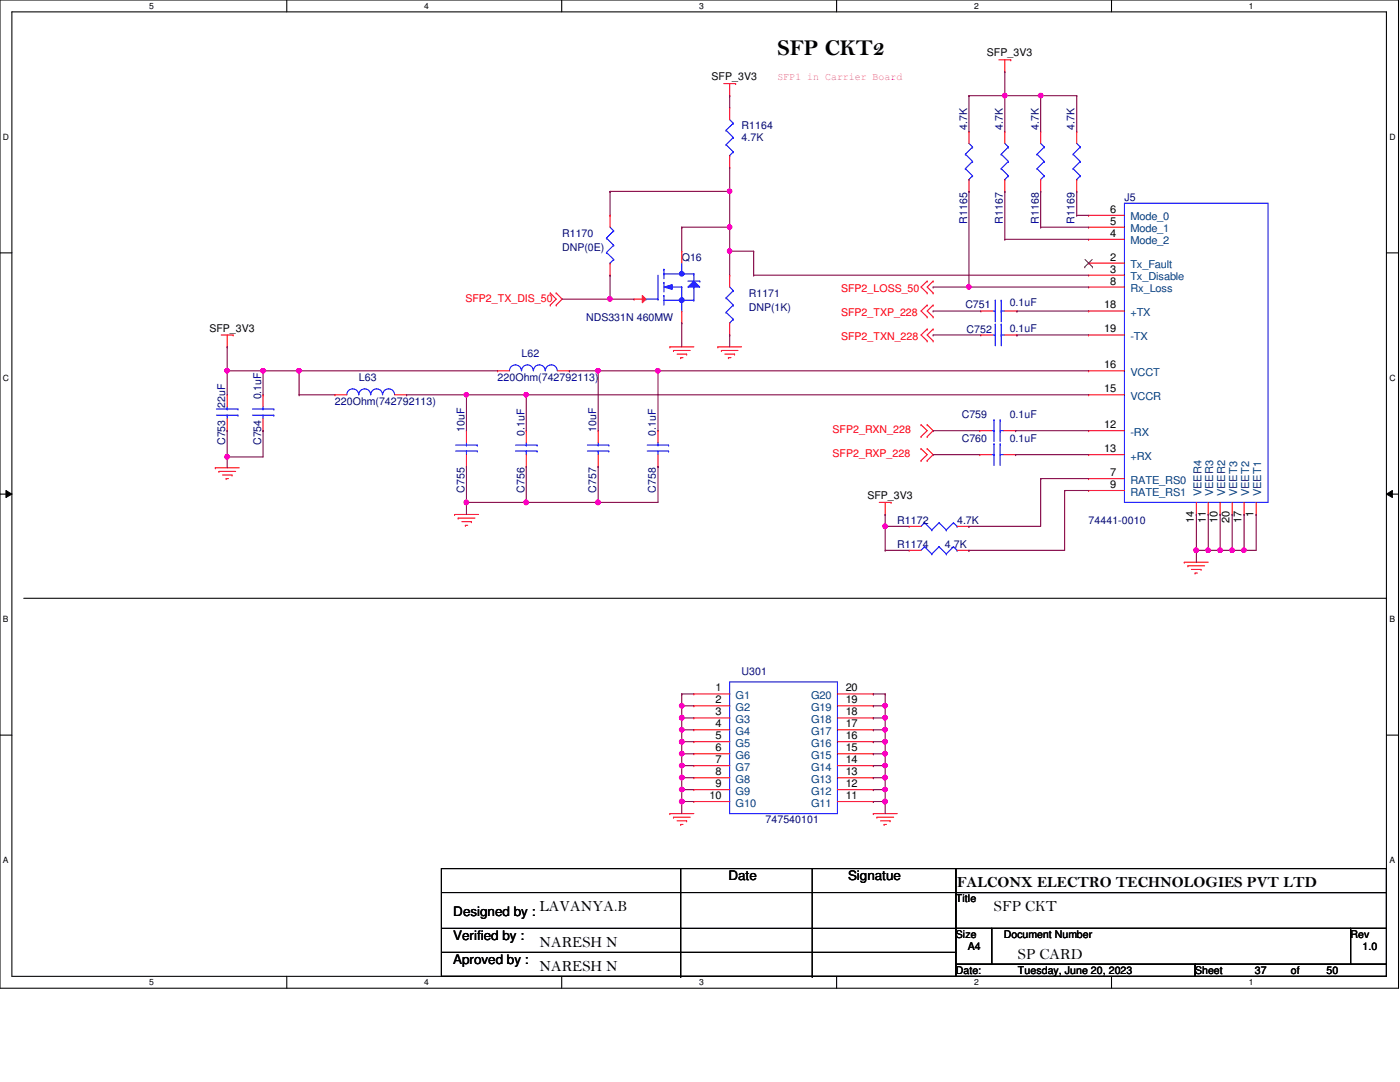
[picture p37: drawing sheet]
<svg xmlns="http://www.w3.org/2000/svg" width="279mm" height="216mm" viewBox="0 0 279 216" stroke-linecap="round" stroke-linejoin="round" font-family="sans-serif">
<defs><g id="words">
<text font-size="4.5" x="155.2" y="11">SFP CKT2</text>
<g font-size="3.1">
<text x="191" y="177">FALCONX ELECTRO TECHNOLOGIES PVT LTD</text>
<text x="107.7" y="181.7">LAVANYA.B</text>
<text x="198.4" y="181.7">SFP CKT</text>
<text x="107.7" y="188.9">NARESH N</text>
<text x="203.2" y="191.3">SP CARD</text>
<text x="107.7" y="193.7">NARESH N</text>
</g>
<g font-size="2.6">
<text x="145.4" y="175.7">Date</text>
<text x="169.2" y="175.7">Signatue</text>
<text x="90.5" y="182.8">Designed by :</text>
<text x="90.5" y="187.6">Verified by :</text>
<text x="90.5" y="192.4">Aproved by :</text>
</g>
<g font-size="2.2">
<text x="221.6" y="42.5">6</text>
<text x="221.6" y="44.8">5</text>
<text x="221.6" y="47.2">4</text>
<text x="221.6" y="52">2</text>
<text x="221.6" y="56.8">8</text>
<text x="221.6" y="54.4">3</text>
<text x="220.4" y="61.6">18</text>
<text x="220.4" y="66.3">19</text>
<text x="220.4" y="73.5">16</text>
<text x="220.4" y="78.3">15</text>
<text x="220.4" y="85.4">12</text>
<text x="220.4" y="90.2">13</text>
<text x="221.6" y="95">7</text>
<text x="221.6" y="97.4">9</text>
<text x="238.3" y="104.4" transform="rotate(-90 238.3 104.4)">14</text>
<text x="240.6" y="104.4" transform="rotate(-90 240.6 104.4)">11</text>
<text x="243" y="104.4" transform="rotate(-90 243 104.4)">10</text>
<text x="245.4" y="104.4" transform="rotate(-90 245.4 104.4)">20</text>
<text x="247.8" y="104.4" transform="rotate(-90 247.8 104.4)">17</text>
<text x="250.2" y="103.1" transform="rotate(-90 250.2 103.1)">1</text>
<text x="142.8" y="138">1</text>
<text x="168.8" y="138">20</text>
<text x="142.8" y="140.3">2</text>
<text x="142.8" y="142.7">3</text>
<text x="168.8" y="140.3">19</text>
<text x="168.8" y="142.7">18</text>
<text x="142.8" y="145.1">4</text>
<text x="142.8" y="147.5">5</text>
<text x="142.8" y="149.9">6</text>
<text x="168.8" y="145.1">17</text>
<text x="168.8" y="147.5">16</text>
<text x="168.8" y="149.9">15</text>
<text x="142.8" y="152.3">7</text>
<text x="142.8" y="154.7">8</text>
<text x="168.8" y="152.3">14</text>
<text x="168.8" y="154.7">13</text>
<text x="141.6" y="159.4">10</text>
<text x="142.8" y="157.1">9</text>
<text x="168.8" y="159.4">11</text>
<text x="168.8" y="157.1">12</text>
</g>
<g font-size="2.2" fill="#004080">
<text x="225.6" y="44">Mode_0</text>
<text x="225.6" y="46.4">Mode_1</text>
<text x="225.6" y="48.8">Mode_2</text>
<text x="225.6" y="53.5">Tx_Fault</text>
<text x="225.6" y="58.3">Rx_Loss</text>
<text x="225.6" y="55.9">Tx_Disable</text>
<text x="225.6" y="63.1">+TX</text>
<text x="225.6" y="67.9">-TX</text>
<text x="225.6" y="75">VCCT</text>
<text x="225.6" y="79.8">VCCR</text>
<text x="225.6" y="87">-RX</text>
<text x="225.6" y="91.7">+RX</text>
<text x="225.6" y="96.5">RATE_RS0</text>
<text x="225.6" y="98.9">RATE_RS1</text>
<text x="239.8" y="99.1" transform="rotate(-90 239.8 99.1)">VEER4</text>
<text x="242.1" y="99.1" transform="rotate(-90 242.1 99.1)">VEER3</text>
<text x="244.5" y="99.1" transform="rotate(-90 244.5 99.1)">VEER2</text>
<text x="246.9" y="99.1" transform="rotate(-90 246.9 99.1)">VEET3</text>
<text x="249.3" y="99.1" transform="rotate(-90 249.3 99.1)">VEET2</text>
<text x="251.7" y="99.1" transform="rotate(-90 251.7 99.1)">VEET1</text>
<text x="146.8" y="139.5">G1</text>
<text x="146.8" y="141.9">G2</text>
<text x="161.9" y="139.5">G20</text>
<text x="161.9" y="141.9">G19</text>
<text x="146.8" y="146.6">G4</text>
<text x="146.8" y="144.3">G3</text>
<text x="146.8" y="149">G5</text>
<text x="161.9" y="144.3">G18</text>
<text x="161.9" y="146.6">G17</text>
<text x="161.9" y="149">G16</text>
<text x="146.8" y="151.4">G6</text>
<text x="146.8" y="153.8">G7</text>
<text x="161.9" y="151.4">G15</text>
<text x="161.9" y="153.8">G14</text>
<text x="146.8" y="156.2">G8</text>
<text x="146.8" y="158.6">G9</text>
<text x="146.8" y="161">G10</text>
<text x="161.9" y="161">G11</text>
<text x="161.9" y="158.6">G12</text>
<text x="161.9" y="156.2">G13</text>
</g>
<g font-size="2.1">
<text x="197" y="11.3">SFP_3V3</text>
<text x="142" y="16">SFP_3V3</text>
<text x="41.8" y="66.2">SFP_3V3</text>
<text x="173.1" y="99.6">SFP_3V3</text>
<text x="190.8" y="180">Title</text>
<text x="190.8" y="187.2">Size</text>
<text x="193.1" y="189.6">A4</text>
<text x="200.3" y="187.2">Document Number</text>
<text x="269.5" y="187.2">Rev</text>
<text x="271.9" y="189.6">1.0</text>
<text x="190.8" y="194.4">Date:</text>
<text x="203.2" y="194.4">Tuesday, June 20, 2023</text>
<text x="238.5" y="194.4">Sheet</text>
<text x="250.4" y="194.4">37</text>
<text x="257.6" y="194.4">of</text>
<text x="264.8" y="194.4">50</text>
</g>
<text font-size="2.1" fill="#f0f" x="155.2" y="16">SFP1 in Carrier Board</text>
<g font-size="2.1" fill="#000080">
<text x="148" y="25.8">R1164</text>
<text x="148" y="28.2">4.7K</text>
<text x="193" y="26" transform="rotate(-90 193 26)">4.7K</text>
<text x="200.2" y="26" transform="rotate(-90 200.2 26)">4.7K</text>
<text x="207.3" y="26" transform="rotate(-90 207.3 26)">4.7K</text>
<text x="214.5" y="26" transform="rotate(-90 214.5 26)">4.7K</text>
<text x="224.4" y="40.1">J5</text>
<text x="112.2" y="47.3">R1170</text>
<text x="193" y="44.6" transform="rotate(-90 193 44.6)">R1165</text>
<text x="200.2" y="44.6" transform="rotate(-90 200.2 44.6)">R1167</text>
<text x="207.3" y="44.6" transform="rotate(-90 207.3 44.6)">R1168</text>
<text x="214.5" y="44.6" transform="rotate(-90 214.5 44.6)">R1169</text>
<text x="112.2" y="50.2">DNP(0E)</text>
<text x="136.1" y="52.1">Q16</text>
<text x="149.4" y="59.2">R1171</text>
<text x="117" y="64">NDS331N 460MW</text>
<text x="149.4" y="62.1">DNP(1K)</text>
<text x="192.7" y="61.4">C751</text>
<text x="201.5" y="61.1">0.1uF</text>
<text x="104.1" y="71.2">L62</text>
<text x="192.9" y="66.4">C752</text>
<text x="201.5" y="66.2">0.1uF</text>
<text x="71.6" y="75.9">L63</text>
<text x="99.3" y="75.9">220Ohm(742792113)</text>
<text x="45" y="81.4" transform="rotate(-90 45 81.4)">22uF</text>
<text x="52.1" y="79.7" transform="rotate(-90 52.1 79.7)">0.1uF</text>
<text x="66.8" y="80.7">220Ohm(742792113)</text>
<text x="191.9" y="83.4">C759</text>
<text x="201.5" y="83.4">0.1uF</text>
<text x="45" y="88.8" transform="rotate(-90 45 88.8)">C753</text>
<text x="52.1" y="88.8" transform="rotate(-90 52.1 88.8)">C754</text>
<text x="92.7" y="86.2" transform="rotate(-90 92.7 86.2)">10uF</text>
<text x="104.6" y="86.9" transform="rotate(-90 104.6 86.9)">0.1uF</text>
<text x="119" y="86.2" transform="rotate(-90 119 86.2)">10uF</text>
<text x="130.9" y="86.9" transform="rotate(-90 130.9 86.9)">0.1uF</text>
<text x="191.9" y="88.1">C760</text>
<text x="201.5" y="88.1">0.1uF</text>
<text x="92.7" y="98.3" transform="rotate(-90 92.7 98.3)">C755</text>
<text x="104.6" y="98.3" transform="rotate(-90 104.6 98.3)">C756</text>
<text x="119" y="98.3" transform="rotate(-90 119 98.3)">C757</text>
<text x="130.9" y="98.3" transform="rotate(-90 130.9 98.3)">C758</text>
<text x="179.1" y="104.6">R1172</text>
<text x="191" y="104.6">4.7K</text>
<text x="217.3" y="104.6">74441-0010</text>
<text x="179.1" y="109.4">R1174</text>
<text x="188.6" y="109.4">4.7K</text>
<text x="148" y="134.7">U301</text>
<text x="152.8" y="164.3">747540101</text>
</g>
<g font-size="2.1" fill="#f00">
<text x="167.9" y="58.3">SFP2_LOSS_50</text>
<text x="92.9" y="60.2">SFP2_TX_DIS_50</text>
<text x="167.9" y="63">SFP2_TXP_228</text>
<text x="167.9" y="67.8">SFP2_TXN_228</text>
<text x="166.2" y="86.4">SFP2_RXN_228</text>
<text x="166.2" y="91.2">SFP2_RXP_228</text>
</g>
<g font-size="1.7">
<text x="29.8" y="1.8">5</text>
<text x="84.7" y="1.8">4</text>
<text x="139.5" y="1.8">3</text>
<text x="194.4" y="1.8">2</text>
<text x="249.3" y="1.8">1</text>
<text x=".6" y="27.9">D</text>
<text x="277.3" y="27.9">D</text>
<text x=".6" y="76">C</text>
<text x="277.3" y="76">C</text>
<text x=".6" y="124.2">B</text>
<text x="277.3" y="124.2">B</text>
<text x=".6" y="172.3">A</text>
<text x="277.3" y="172.3">A</text>
<text x="29.8" y="196.6">5</text>
<text x="84.7" y="196.6">4</text>
<text x="139.5" y="196.6">3</text>
<text x="194.4" y="196.6">2</text>
<text x="249.3" y="196.6">1</text>
</g>
</g></defs>
<path d="M0 0h279.1v197.2h-279.1zM2.4 2.4h274.3v192.4h-274.3z" fill="none" stroke="#000" stroke-width=".21"/>
<g fill="#fff">
<path d="M29.8 .3h.9v1.9h-.9z"/>
<path d="M29.8 195.1h.9v1.9h-.9z"/>
</g>
<path d="M57.2 0v2.4M57.2 194.8v2.4" fill="none" stroke="#000" stroke-width=".21"/>
<g fill="#fff">
<path d="M84.7 .3h.9v1.9h-.9z"/>
<path d="M84.7 195.1h.9v1.9h-.9z"/>
</g>
<path d="M112.1 0v2.4M112.1 194.8v2.4" fill="none" stroke="#000" stroke-width=".21"/>
<g fill="#fff">
<path d="M139.5 .3h1v1.9h-1z"/>
<path d="M139.5 195.1h1v1.9h-1z"/>
</g>
<path d="M167 0v2.4M167 194.8v2.4" fill="none" stroke="#000" stroke-width=".21"/>
<g fill="#fff">
<path d="M194.4 .3h.9v1.9h-.9z"/>
<path d="M194.4 195.1h.9v1.9h-.9z"/>
</g>
<path d="M221.8 0v2.4M221.8 194.8v2.4" fill="none" stroke="#000" stroke-width=".21"/>
<g fill="#fff">
<path d="M249.3 .3h.9v1.9h-.9z"/>
<path d="M249.3 195.1h.9v1.9h-.9z"/>
<path d="M.6 26.4h1.2v1.9h-1.2z"/>
<path d="M277.3 26.4h1.2v1.9h-1.2z"/>
<path d="M.6 74.5h1.2v1.9h-1.2z"/>
<path d="M277.3 74.5h1.2v1.9h-1.2z"/>
</g>
<path d="M0 50.5h2.4M276.7 50.5h2.4" fill="none" stroke="#000" stroke-width=".21"/>
<g fill="#fff">
<path d="M.6 122.6h1.1v1.9h-1.1z"/>
<path d="M277.3 122.6h1.1v1.9h-1.1z"/>
</g>
<path d="M0 98.6h2.4M276.7 98.6h2.4" fill="none" stroke="#000" stroke-width=".21"/>
<path d="M1.2 97.9l1.2 .7-1.2 .7zM276.7 98.6l1.2-.7v1.4z" fill="#000"/>
<path d="M1.2 97.9l1.2 .7-1.2 .7zM276.7 98.6l1.2-.7v1.4z" fill="none" stroke="#000" stroke-width=".2"/>
<g fill="#fff">
<path d="M.6 170.7h1.1v1.9h-1.1z"/>
<path d="M277.3 170.7h1.1v1.9h-1.1z"/>
</g>
<g fill="none" stroke="#000" stroke-width=".21">
<path d="M4.7 119.4h272M276.7 119.4h.1M0 146.7h2.4M276.7 146.7h2.4M88.1 173.3h102.7v21.5h-102.7zM88.1 178.1h102.7M135.8 173.3v21.5M162.1 173.3v21.5M190.8 173.3h85.9v4.8h-85.9zM190.8 178.1h85.9v7.2h-85.9zM190.8 178.1h.1M88.1 185.3h102.7"/>
<path d="M88.1 190h102.7M135.8 194.8h.1M162.1 194.8h.1M190.8 185.3h7.1v7.1h-7.1zM190.8 192.4h47.7v2.4h-47.7zM190.8 185.3h.1M190.8 190h.1M197.9 185.3h71.6v7.1h-71.6zM238.5 192.4h38.2v2.4h-38.2zM269.5 185.3h7.2v7.1h-7.2z"/>
</g>
<g fill="none" stroke="#f00" stroke-width=".21">
<path d="M144.4 16.7h2.4M145.6 19.1h.1M145.6 16.7v2.4M146.8 16.7h.1M199.3 11.9h2.4M200.5 14.3h.1M200.5 11.9v2.4M201.7 11.9h.1M193.4 26.2h.1M193.4 38.2h.1M193.4 26.2v2.4M193.4 35.8v2.4"/>
<path d="M200.5 26.2h.1M200.5 38.2h.1M200.5 26.2v2.4M200.5 35.8v2.4M207.7 26.2h.1M207.7 38.2h.1M207.7 26.2v2.4M207.7 35.8v2.4M214.9 26.2h.1M214.9 38.2h.1M214.9 26.2v2.4M214.9 35.8v2.4"/>
<path d="M109.8 58.5h.1M109.8 58.5l1.2 1.2-1.2 1.2M111 58.5h.1M111 58.5l1.2 1.2-1.2 1.2M145.6 54.9h.1M145.6 54.9v2.4M185 56.1h.1M185 58.5h.1M185 56.1l-1.2 1.2 1.2 1.2M186.2 56.1h.1M186.2 58.5h.1M186.2 56.1l-1.2 1.2 1.2 1.2"/>
<path d="M44.2 66.8h2.3M45.3 69.2h.1M45.3 78.8h.1M45.3 66.8v2.4M45.3 78.8v2.4M46.5 66.8h.1M66.8 78.8h.1M66.8 78.8h2.4M78.8 78.8h2.4M81.2 78.8h.1M99.3 74h.1M99.3 74h2.4"/>
<path d="M109.8 60.9h.1M111 60.9h.1M111.3 74h2.3M113.6 74h.1M133.7 69.2h.1M133.7 69.2h4.8M134.4 69.9h.1M134.4 69.9h3.4M135.1 70.7h1.9M135.8 71.4h.1M135.8 71.4h.5M137 70.7h.1"/>
<path d="M143.3 69.2h.1M143.3 69.2h4.7M144 69.9h.1M144 69.9h3.3M144.7 70.7h1.9M145.4 71.4h.1M145.4 71.4h.5M145.6 66.8h.1M145.6 64.4v2.4M146.6 70.7h.1M185 60.9h.1M185 63.2h.1"/>
<path d="M185 65.7h.1M185 68h.1M185 60.9l-1.2 1.2 1.2 1.1M185 65.7l-1.2 1.1 1.2 1.2M186.2 60.9h.1M186.2 63.2h.1M186.2 65.7h.1M186.2 68h.1M186.2 60.9l-1.2 1.2 1.2 1.1M186.2 65.7l-1.2 1.1 1.2 1.2M43 93.3h.1M43 93.3h4.8"/>
<path d="M43.7 94.1h.1M43.7 94.1h3.3M44.4 94.8h1.9M45.1 95.5h.1M45.1 95.5h.5M45.3 85.9h.1M45.3 83.6v2.3M46.3 94.8h.1M183.8 84.8h.1M183.8 87.1h.1M183.8 89.5h.1M183.8 91.9h.1"/>
<path d="M183.8 84.8l1.2 1.1-1.2 1.2M183.8 89.5l1.2 1.2-1.2 1.2M185 87.1h.1M185 84.8h.1M185 91.9h.1M185 89.5h.1M185 84.8l1.2 1.1-1.2 1.2M185 89.5l1.2 1.2-1.2 1.2M195.5 85.9h.1M195.5 90.7h.1M195.5 85.9h2.4M195.5 90.7h2.4"/>
<path d="M200.3 85.9h2.4M200.3 90.7h2.4M202.7 85.9h.1M202.7 90.7h.1M90.7 102.7h.1M90.7 102.7h4.8M91.4 103.4h.1M91.4 103.4h3.4M92.2 104.1h1.9M92.9 104.8h.1M92.9 104.8h.4M94.1 104.1h.1"/>
<path d="M175.5 100.2h2.3M176.7 102.7h.1M176.7 100.2v2.5M177.8 100.2h.1M181.4 109.8h.1M181.4 109.8h2.4M191 109.8h2.4M193.4 109.8h.1M236.3 112.2h.1M236.3 112.2h4.8M237.1 112.9h.1M237.1 112.9h3.3"/>
<path d="M237.8 113.6h1.9M238.5 114.3h.1M238.5 114.3h.5M239.7 113.6h.1M133.7 162.3h.1M133.7 162.3h4.8M134.4 163.1h.1M134.4 163.1h3.4M135.1 163.8h1.9M135.8 164.5h.1M135.8 164.5h.5M137 163.8h.1"/>
<path d="M174.3 162.3h.1M174.3 162.3h4.8M175 163.1h.1M175 163.1h3.4M175.7 163.8h1.9M176.4 164.5h.1M176.4 164.5h.5M177.6 163.8h.1"/>
</g>
<g fill="none" stroke="#00f" stroke-width=".21">
<path d="M192.7 30.8h.1M192.7 33.7h.1M192.7 30.8l1.4 1.4M192.7 33.7l1.4 1.4M193.4 35.8h.1M193.4 28.6l.7 .7M194.1 29.3h.1M194.1 32.2h.1M194.1 35.1h.1M194.1 29.3l-1.4 1.5M194.1 32.2l-1.4 1.5M194.1 35.1l-.7 .7"/>
<path d="M199.8 30.8h.1M199.8 33.7h.1M199.8 30.8l1.5 1.4M199.8 33.7l1.5 1.4M200.5 35.8h.1M200.5 28.6l.8 .7M201.3 29.3h.1M201.3 32.2h.1M201.3 35.1h.1M201.3 29.3l-1.5 1.5M201.3 32.2l-1.5 1.5M201.3 35.1l-.8 .7"/>
<path d="M207 30.8h.1M207 33.7h.1M207 30.8l1.4 1.4M207 33.7l1.4 1.4M207.7 35.8h.1M207.7 28.6l.7 .7M208.4 29.3h.1M208.4 32.2h.1M208.4 35.1h.1M208.4 29.3l-1.4 1.5M208.4 32.2l-1.4 1.5M208.4 35.1l-.7 .7"/>
<path d="M214.2 30.8h.1M214.2 33.7h.1M214.2 30.8l1.4 1.4M214.2 33.7l1.4 1.4M214.9 35.8h.1M214.9 28.6l.7 .7M215.6 29.3h.1M215.6 32.2h.1M215.6 35.1h.1M215.6 29.3l-1.4 1.5M215.6 32.2l-1.4 1.5M215.6 35.1l-.7 .7"/>
<path d="M144.9 59.4h.1M144.9 59.4l1.4 1.5M145.6 57.3l.7 .7M146.3 58h.1M146.3 58l-1.4 1.4M69.2 78.8a1.19 1.19 0 0 1 1.2-1.2 1.19 1.19 0 0 1 1.2 1.2M71.6 78.8a1.16 1.16 0 0 1 1.2-1.2 1.16 1.16 0 0 1 1.2 1.2M74 78.8a1.16 1.16 0 0 1 1.2-1.2 1.16 1.16 0 0 1 1.1 1.2M76.4 78.8a1.19 1.19 0 0 1 1.2-1.2 1.19 1.19 0 0 1 1.1 1.2M101.7 74a1.19 1.19 0 0 1 1.2-1.2 1.19 1.19 0 0 1 1.2 1.2 1.19 1.19 0 0 1 1.1-1.2 1.19 1.19 0 0 1 1.2 1.2M106.5 74a1.16 1.16 0 0 1 1.1-1.2 1.16 1.16 0 0 1 1.2 1.2 1.21 1.21 0 0 1 1.2-1.2 1.21 1.21 0 0 1 1.2 1.2M144.9 62.3h.1"/>
<path d="M144.9 62.3l1.4 1.4M145.6 64.4h.1M146.3 60.9h.1M146.3 63.7h.1M146.3 60.9l-1.4 1.4M146.3 63.7l-.7 .7M43.2 82.8h4.3M43.2 81.6h4.3M45.3 81.6h.1M45.3 82.8h.1M45.3 81.2v.4M45.3 82.8v.8"/>
<path d="M47.5 82.8h.1M47.5 81.6h.1M197.9 85.9h.5M197.9 90.7h.5M198.4 85.9h.1M198.4 83.8h.1M198.4 90.7h.1M198.4 88.6h.1M198.4 83.8v4.3M198.4 88.6v4.3M199.6 83.8h.1M199.6 85.9h.1"/>
<path d="M199.6 88.6h.1M199.6 90.7h.1M199.6 85.9h.7M199.6 83.8v4.3M199.6 88.6v4.3M199.6 90.7h.7M184.5 109.1h.1M184.5 109.1l-.7 .7M184.5 109.1l1.5 1.4M186 110.5h.1M187.4 109.1h.1M187.4 109.1l-1.4 1.4"/>
<path d="M187.4 109.1l1.4 1.4M188.8 110.5h.1M190.3 109.1h.1M190.3 109.1l-1.5 1.4M190.3 109.1l.7 .7M191 109.8h.1"/>
</g>
<path d="M138.5 56.1l1.2 1.2h-2.4z" fill="#00f"/>
<g fill="none" stroke="#00f" stroke-width=".21">
<path d="M128.9 59.7h.1M128.9 59.7h2.4M131.3 59.7h.1M131.3 54.9v4.8M132.5 59h.1M132.5 56.3h.1M132.5 53.7h.1M132.5 54.7h.1M132.5 53.7v1.9M132.5 56.3v2M132.5 59v1.9M132.5 59.9h6"/>
<path d="M132.5 54.7h6M133.7 57.3h2.4M136.1 54.7h.1M136.1 57.3h.1M136.1 52.5v2.2M136.1 57.3v4.8M137.3 56.1h2.4M138.5 56.1l1.2 1.2h-2.4zM138.5 59.9h.1M138.5 57.3h.1M138.5 54.7h.1M138.5 54.7v1.4"/>
<path d="M138.5 57.3v2.6M139.7 56.1h.1M136.1 62.1h.1"/>
</g>
<path d="M132.5 57.3l1.7-.5v.9z" fill="#00f"/>
<path d="M132.5 57.3l1.7-.5v.9z" fill="none" stroke="#00f" stroke-width=".21"/>
<circle cx="136.1" cy="54.6" r=".46" fill="#00f"/>
<circle cx="136.1" cy="54.6" r=".46" fill="none" stroke="#00f" stroke-width=".21"/>
<circle cx="136.1" cy="59.9" r=".47" fill="#00f"/>
<circle cx="136.1" cy="59.9" r=".47" fill="none" stroke="#00f" stroke-width=".21"/>
<path d="M136.1 50.1h.1M136.1 50.1v2.4" fill="none" stroke="#f00" stroke-width=".21"/>
<path d="M128.2 59l.7 .7-.7 .7z" fill="#f00"/>
<g fill="none" stroke="#f00" stroke-width=".21">
<path d="M145.6 21.5h.1M145.6 33.4h.1M145.6 21.5v2.4M145.6 31v2.4M121.8 43h.1M121.8 54.9h.1M121.8 43v2.3M121.8 52.5v2.4M126.5 59.7h.1M126.5 59.7h2.4M128.2 59l.7 .7-.7 .7zM217.3 57.3h.1"/>
<path d="M217.3 43h.1M217.3 45.3h.1M217.3 47.8h.1M217.3 54.9h.1M217.3 52.5h.1M217.3 57.3h7.1M217.3 43h7.1M217.3 45.3h7.1M217.3 47.8h7.1M217.3 54.9h7.1M217.3 52.5h7.1M52.5 78.8h.1"/>
<path d="M52.5 78.8v2.4M136.1 64.4h.1M136.1 62.1v2.3M195.7 62.1h.1M195.7 66.8h.1M195.7 62.1h2.5M195.7 66.8h2.5M200.5 62.1h2.4M200.5 66.8h2.4M202.9 62.1h.1M202.9 66.8h.1M217.3 78.8h.1"/>
<path d="M217.3 74h.1M217.3 62.1h.1M217.3 66.8h.1M217.3 62.1h7.1M217.3 66.8h7.1M217.3 78.8h7.1M217.3 74h7.1M52.5 85.9h.1M52.5 83.6v2.3M93.1 85.9h.1M93.1 93.1h.1M93.1 85.9v2.4"/>
<path d="M93.1 90.7v2.4M105 85.9h.1M105 93.1h.1M105 85.9v2.4M105 90.7v2.4M119.4 85.9h.1M119.4 93.1h.1M119.4 85.9v2.4M119.4 90.7v2.4M131.3 85.9h.1M131.3 93.1h.1M131.3 85.9v2.4"/>
<path d="M131.3 90.7v2.4M217.3 85.9h.1M217.3 90.7h.1M217.3 95.5h.1M217.3 97.9h.1M217.3 85.9h7.1M217.3 90.7h7.1M217.3 95.5h7.1M217.3 97.9h7.1M181.4 105h.1M181.4 105h2.4M191 105h2.4"/>
<path d="M193.4 105h.1M238.8 102.7h.1M238.8 100.2v2.5M241.1 102.7h.1M241.1 100.2v2.5M243.5 102.7h.1M243.5 100.2v2.5M245.9 102.7h.1M245.9 100.2v2.5M248.3 102.7h.1M248.3 100.2v2.5M250.7 102.7h.1"/>
<path d="M250.7 100.2v2.5M138.5 138.5h.1M138.5 138.5h7.1M167.1 138.5h7.2M174.3 138.5h.1M138.5 145.6h.1M138.5 140.8h.1M138.5 143.3h.1M138.5 148h.1M138.5 150.4h.1M138.5 152.8h.1M138.5 155.2h.1"/>
<path d="M138.5 157.6h.1M138.5 159.9h.1M138.5 145.6h7.1M138.5 140.8h7.1M138.5 143.3h7.1M138.5 148h7.1M138.5 150.4h7.1M138.5 152.8h7.1M138.5 155.2h7.1M138.5 157.6h7.1M138.5 159.9h7.1M167.1 145.6h7.2"/>
<path d="M167.1 140.8h7.2M167.1 143.3h7.2M167.1 148h7.2M167.1 150.4h7.2M167.1 152.8h7.2M167.1 155.2h7.2M167.1 157.6h7.2M167.1 159.9h7.2M174.3 159.9h.1M174.3 157.6h.1M174.3 140.8h.1M174.3 143.3h.1"/>
<path d="M174.3 145.6h.1M174.3 148h.1M174.3 150.4h.1M174.3 152.8h.1M174.3 155.2h.1"/>
</g>
<g fill="none" stroke="#00f" stroke-width=".21">
<path d="M144.9 26h.1M144.9 28.9h.1M144.9 26l1.4 1.4M144.9 28.9l1.4 1.4M145.6 31h.1M145.6 23.9l.7 .7M146.3 24.6h.1M146.3 27.4h.1M146.3 30.3h.1M146.3 24.6l-1.4 1.4M146.3 27.4l-1.4 1.5M146.3 30.3l-.7 .7"/>
<path d="M121 47.5h.1M121 50.4h.1M121 47.5l1.5 1.4M121 50.4l1.5 1.4M121.8 52.5h.1M121.8 45.3l.7 .8M122.5 46.1h.1M122.5 48.9h.1M122.5 51.8h.1M122.5 46.1l-1.5 1.4M122.5 48.9l-1.5 1.5M122.5 51.8l-.7 .7"/>
<path d="M198.6 59.9h.1M198.6 59.9v4.3M199.8 59.9h.1M199.8 59.9v4.3M224.4 40.6h28.7v59.6h-28.7zM198.2 62.1h.4M198.2 66.8h.4M198.6 62.1h.1M198.6 66.8h.1M198.6 64.7h.1M198.6 64.7v4.3M199.8 62.1h.1"/>
<path d="M199.8 64.7h.1M199.8 66.8h.1M199.8 62.1h.7M199.8 64.7v4.3M199.8 66.8h.7M50.4 82.8h4.3M50.4 81.6h4.3M52.5 81.6h.1M52.5 82.8h.1M52.5 81.2v.4M52.5 82.8v.8M54.7 82.8h.1"/>
<path d="M54.7 81.6h.1M90.9 90h4.3M90.9 88.8h4.3M93.1 88.8h.1M93.1 90h.1M93.1 88.3v.5M93.1 90v.7M95.2 90h.1M95.2 88.8h.1M102.9 90h4.3M102.9 88.8h4.3M105 88.8h.1"/>
<path d="M105 90h.1M105 88.3v.5M105 90v.7M107.2 90h.1M107.2 88.8h.1M117.2 90h4.3M117.2 88.8h4.3M119.4 88.8h.1M119.4 90h.1M119.4 88.3v.5M119.4 90v.7M121.5 90h.1"/>
<path d="M121.5 88.8h.1M129.2 90h4.2M129.2 88.8h4.2M131.3 88.8h.1M131.3 90h.1M131.3 88.3v.5M131.3 90v.7M133.4 90h.1M133.4 88.8h.1M184.5 104.3h.1M184.5 104.3l-.7 .7M184.5 104.3l1.5 1.4"/>
<path d="M186 105.7h.1M187.4 104.3h.1M187.4 104.3l-1.4 1.4M187.4 104.3l1.4 1.4M188.8 105.7h.1M190.3 104.3h.1M190.3 104.3l-1.5 1.4M190.3 104.3l.7 .7M191 105h.1M145.6 136.1h21.5v26.2h-21.5z"/>
</g>
<path d="M216.5 53.3h.1M216.5 51.8l1.5 1.5M218 51.8l-1.5 1.5M218 53.3h.1" fill="none" stroke="#804000" stroke-width=".2"/>
<path d="M145.6 19.1h.1M145.6 19.1v2.4M193.4 19.1h.1M193.4 19.1v7.1M193.4 19.1h14.3M200.5 14.3h.1M200.5 19.1h.1M200.5 14.3v11.9" fill="none" stroke="#800040" stroke-width=".21"/>
<circle cx="200.5" cy="19.1" r=".45" fill="#f0f"/>
<circle cx="200.5" cy="19.1" r=".45" fill="none" stroke="#f0f" stroke-width=".21"/>
<path d="M207.7 19.1h.1M207.7 19.1h7.2" fill="none" stroke="#800040" stroke-width=".21"/>
<circle cx="207.7" cy="19.1" r=".46" fill="#f0f"/>
<circle cx="207.7" cy="19.1" r=".46" fill="none" stroke="#f0f" stroke-width=".21"/>
<path d="M207.7 19.1h.1M207.7 19.1v7.1M214.9 19.1h.1M214.9 19.1v7.1M145.6 38.2h.1M145.6 33.4v4.8M136.1 45.3h.1M136.1 45.3v4.8M136.1 45.3h9.5" fill="none" stroke="#800040" stroke-width=".21"/>
<circle cx="145.6" cy="45.3" r=".45" fill="#f0f"/>
<circle cx="145.6" cy="45.3" r=".45" fill="none" stroke="#f0f" stroke-width=".21"/>
<path d="M193.4 38.2h.1M193.4 38.2v19.1M214.9 38.2h.1M214.9 38.2v4.8M112.2 59.7h9.6M121.8 59.7h.1M145.6 45.3h.1M145.6 45.3v4.8M214.9 43h.1M214.9 43h2.4" fill="none" stroke="#800040" stroke-width=".21"/>
<circle cx="121.7" cy="59.6" r=".46" fill="#f0f"/>
<circle cx="121.7" cy="59.6" r=".46" fill="none" stroke="#f0f" stroke-width=".21"/>
<path d="M145.6 50.1h.1M145.6 50.1v4.8" fill="none" stroke="#800040" stroke-width=".21"/>
<circle cx="145.6" cy="50.1" r=".45" fill="#f0f"/>
<circle cx="145.6" cy="50.1" r=".45" fill="none" stroke="#f0f" stroke-width=".21"/>
<path d="M145.6 50.1h.1M145.6 50.1h4.8M150.4 50.1h.1M150.4 54.9h.1M150.4 50.1v4.8M150.4 54.9h66.9M186.2 57.3h.1M186.2 57.3h31.1M193.4 57.3h.1M136.1 64.4h.1M136.1 64.4v4.8" fill="none" stroke="#800040" stroke-width=".21"/>
<circle cx="193.3" cy="57.3" r=".45" fill="#f0f"/>
<circle cx="193.3" cy="57.3" r=".45" fill="none" stroke="#f0f" stroke-width=".21"/>
<path d="M45.3 69.2h.1M45.3 74h.1M45.3 69.2v9.6M45.3 74h7.2M145.6 66.8h.1M145.6 66.8v2.4M202.9 62.1h.1M202.9 66.8h.1M202.9 62.1h14.4M202.9 66.8h14.4" fill="none" stroke="#800040" stroke-width=".21"/>
<circle cx="45.3" cy="74" r=".45" fill="#f0f"/>
<circle cx="45.3" cy="74" r=".45" fill="none" stroke="#f0f" stroke-width=".21"/>
<path d="M52.5 74h.1M52.5 74v4.8" fill="none" stroke="#800040" stroke-width=".21"/>
<circle cx="52.5" cy="74" r=".46" fill="#f0f"/>
<circle cx="52.5" cy="74" r=".46" fill="none" stroke="#f0f" stroke-width=".21"/>
<path d="M52.5 74h.1M52.5 74h46.8M59.7 74h.1" fill="none" stroke="#800040" stroke-width=".21"/>
<circle cx="59.7" cy="74" r=".46" fill="#f0f"/>
<circle cx="59.7" cy="74" r=".46" fill="none" stroke="#f0f" stroke-width=".21"/>
<path d="M59.7 74h.1M59.7 74v4.8M113.6 74h.1M113.6 74h17.7M119.4 74h.1M119.4 74v11.9" fill="none" stroke="#800040" stroke-width=".21"/>
<circle cx="119.3" cy="74" r=".46" fill="#f0f"/>
<circle cx="119.3" cy="74" r=".46" fill="none" stroke="#f0f" stroke-width=".21"/>
<path d="M131.3 74h.1M131.3 74h86" fill="none" stroke="#800040" stroke-width=".21"/>
<circle cx="131.3" cy="74" r=".46" fill="#f0f"/>
<circle cx="131.3" cy="74" r=".46" fill="none" stroke="#f0f" stroke-width=".21"/>
<path d="M59.7 78.8h.1M59.7 78.8h7.1M81.2 78.8h.1M81.2 78.8h23.8M93.1 78.8h.1M93.1 78.8v7.1M131.3 74h.1M131.3 74v11.9" fill="none" stroke="#800040" stroke-width=".21"/>
<circle cx="93.1" cy="78.8" r=".45" fill="#f0f"/>
<circle cx="93.1" cy="78.8" r=".45" fill="none" stroke="#f0f" stroke-width=".21"/>
<path d="M105 78.8h.1M105 78.8h112.3" fill="none" stroke="#800040" stroke-width=".21"/>
<circle cx="105" cy="78.8" r=".45" fill="#f0f"/>
<circle cx="105" cy="78.8" r=".45" fill="none" stroke="#f0f" stroke-width=".21"/>
<path d="M105 78.8h.1M105 78.8v7.1M45.3 85.9h.1M45.3 85.9v5.3M186.2 85.9h.1M186.2 85.9h9.3M202.7 85.9h.1M202.7 85.9h14.6" fill="none" stroke="#800040" stroke-width=".21"/>
<circle cx="45.3" cy="91.2" r=".45" fill="#f0f"/>
<circle cx="45.3" cy="91.2" r=".45" fill="none" stroke="#f0f" stroke-width=".21"/>
<g fill="none" stroke="#800040" stroke-width=".21">
<path d="M45.3 91.2h.1M45.3 91.2v2.1M52.5 85.9h.1M52.5 85.9v5.3h-7.2M93.1 93.1h.1M93.1 93.1v9.6M105 93.1h.1M105 93.1v7.1h-11.9M119.4 93.1h.1M119.4 93.1v7.1M131.3 93.1h.1M131.3 93.1v7.1"/>
<path d="M93.1 100.2h.1"/>
</g>
<circle cx="93.1" cy="100.2" r=".46" fill="#f0f"/>
<circle cx="93.1" cy="100.2" r=".46" fill="none" stroke="#f0f" stroke-width=".21"/>
<path d="M105 100.2h.1M105 100.2h14.4" fill="none" stroke="#800040" stroke-width=".21"/>
<circle cx="119.3" cy="100.2" r=".47" fill="#f0f"/>
<circle cx="119.3" cy="100.2" r=".47" fill="none" stroke="#f0f" stroke-width=".21"/>
<circle cx="105" cy="100.2" r=".46" fill="#f0f"/>
<circle cx="105" cy="100.2" r=".46" fill="none" stroke="#f0f" stroke-width=".21"/>
<g fill="none" stroke="#800040" stroke-width=".21">
<path d="M186.2 90.7h.1M186.2 90.7h9.3M202.7 90.7h.1M202.7 90.7h14.6M207.7 95.5h.1M207.7 95.5h9.6M207.7 95.5v9.5M119.4 100.2h.1M119.4 100.2h11.9M176.7 102.7h.1M176.7 102.7v2.3M238.8 102.7h.1"/>
<path d="M238.8 102.7v7.1M241.1 102.7h.1M241.1 102.7v7.1"/>
</g>
<circle cx="241.1" cy="109.8" r=".45" fill="#f0f"/>
<circle cx="241.1" cy="109.8" r=".45" fill="none" stroke="#f0f" stroke-width=".21"/>
<path d="M176.7 105h.1M176.7 105h4.7M245.9 102.7h.1M245.9 102.7v7.1M248.3 102.7h.1M248.3 102.7v7.1M250.7 102.7h.1M250.7 102.7v7.1" fill="none" stroke="#800040" stroke-width=".21"/>
<circle cx="176.6" cy="105" r=".45" fill="#f0f"/>
<circle cx="176.6" cy="105" r=".45" fill="none" stroke="#f0f" stroke-width=".21"/>
<path d="M193.4 105h.1M193.4 105h14.3M245.9 109.8h.1M245.9 109.8h2.4" fill="none" stroke="#800040" stroke-width=".21"/>
<circle cx="248.3" cy="109.8" r=".45" fill="#f0f"/>
<circle cx="248.3" cy="109.8" r=".45" fill="none" stroke="#f0f" stroke-width=".21"/>
<circle cx="245.9" cy="109.8" r=".45" fill="#f0f"/>
<circle cx="245.9" cy="109.8" r=".45" fill="none" stroke="#f0f" stroke-width=".21"/>
<path d="M238.8 109.8h.1M238.8 109.8v2.4M248.3 109.8h.1M248.3 109.8h2.4" fill="none" stroke="#800040" stroke-width=".21"/>
<circle cx="238.7" cy="109.8" r=".46" fill="#f0f"/>
<circle cx="238.7" cy="109.8" r=".46" fill="none" stroke="#f0f" stroke-width=".21"/>
<path d="M238.8 109.8h.1M238.8 109.8h2.3M136.1 138.5h.1M136.1 138.5h2.4M136.1 138.5v2.3" fill="none" stroke="#800040" stroke-width=".21"/>
<circle cx="136.1" cy="140.8" r=".46" fill="#f0f"/>
<circle cx="136.1" cy="140.8" r=".46" fill="none" stroke="#f0f" stroke-width=".21"/>
<path d="M174.3 138.5h.1M174.3 138.5h2.4M176.7 138.5h.1M176.7 138.5v2.3h-2.4M136.1 140.8h.1M136.1 140.8h2.4M136.1 140.8v2.5M174.3 140.8h.1" fill="none" stroke="#800040" stroke-width=".21"/>
<circle cx="176.6" cy="140.8" r=".45" fill="#f0f"/>
<circle cx="176.6" cy="140.8" r=".45" fill="none" stroke="#f0f" stroke-width=".21"/>
<path d="M136.1 143.3h.1M136.1 143.3h2.4M136.1 143.3v2.3M176.7 140.8h.1M176.7 140.8v2.5" fill="none" stroke="#800040" stroke-width=".21"/>
<circle cx="136.1" cy="145.6" r=".46" fill="#f0f"/>
<circle cx="136.1" cy="145.6" r=".46" fill="none" stroke="#f0f" stroke-width=".21"/>
<circle cx="136.1" cy="143.2" r=".47" fill="#f0f"/>
<circle cx="136.1" cy="143.2" r=".47" fill="none" stroke="#f0f" stroke-width=".21"/>
<path d="M174.3 143.3h.1M174.3 143.3h2.4" fill="none" stroke="#800040" stroke-width=".21"/>
<circle cx="176.6" cy="143.2" r=".46" fill="#f0f"/>
<circle cx="176.6" cy="143.2" r=".46" fill="none" stroke="#f0f" stroke-width=".21"/>
<path d="M136.1 145.6h.1M136.1 145.6v2.4M136.1 145.6h2.4M174.3 145.6h.1M176.7 143.3h.1M176.7 143.3v2.3h-2.4" fill="none" stroke="#800040" stroke-width=".21"/>
<circle cx="176.6" cy="145.6" r=".45" fill="#f0f"/>
<circle cx="176.6" cy="145.6" r=".45" fill="none" stroke="#f0f" stroke-width=".21"/>
<path d="M136.1 148h.1M136.1 148v2.4M176.7 145.6h.1M176.7 145.6v2.4" fill="none" stroke="#800040" stroke-width=".21"/>
<circle cx="136.1" cy="150.4" r=".46" fill="#f0f"/>
<circle cx="136.1" cy="150.4" r=".46" fill="none" stroke="#f0f" stroke-width=".21"/>
<circle cx="136.1" cy="148" r=".47" fill="#f0f"/>
<circle cx="136.1" cy="148" r=".47" fill="none" stroke="#f0f" stroke-width=".21"/>
<path d="M136.1 148h.1M136.1 148h2.4M174.3 148h.1M174.3 148h2.4M176.7 148h.1M176.7 148v2.4" fill="none" stroke="#800040" stroke-width=".21"/>
<circle cx="176.6" cy="150.4" r=".45" fill="#f0f"/>
<circle cx="176.6" cy="150.4" r=".45" fill="none" stroke="#f0f" stroke-width=".21"/>
<circle cx="176.6" cy="148" r=".46" fill="#f0f"/>
<circle cx="176.6" cy="148" r=".46" fill="none" stroke="#f0f" stroke-width=".21"/>
<path d="M136.1 150.4h.1M136.1 152.8h.1M136.1 150.4h2.4M136.1 150.4v4.8M136.1 152.8h2.4M174.3 150.4h.1M174.3 150.4h2.4M176.7 150.4h.1M176.7 150.4v2.4" fill="none" stroke="#800040" stroke-width=".21"/>
<circle cx="136.1" cy="152.8" r=".46" fill="#f0f"/>
<circle cx="136.1" cy="152.8" r=".46" fill="none" stroke="#f0f" stroke-width=".21"/>
<path d="M174.3 152.8h.1M174.3 152.8h2.4" fill="none" stroke="#800040" stroke-width=".21"/>
<circle cx="176.6" cy="152.8" r=".45" fill="#f0f"/>
<circle cx="176.6" cy="152.8" r=".45" fill="none" stroke="#f0f" stroke-width=".21"/>
<path d="M136.1 155.2h.1M136.1 155.2h2.4M136.1 155.2v2.4M176.7 152.8h.1M176.7 152.8v2.4" fill="none" stroke="#800040" stroke-width=".21"/>
<circle cx="136.1" cy="157.5" r=".46" fill="#f0f"/>
<circle cx="136.1" cy="157.5" r=".46" fill="none" stroke="#f0f" stroke-width=".21"/>
<circle cx="136.1" cy="155.1" r=".47" fill="#f0f"/>
<circle cx="136.1" cy="155.1" r=".47" fill="none" stroke="#f0f" stroke-width=".21"/>
<path d="M174.3 155.2h.1M174.3 155.2h2.4" fill="none" stroke="#800040" stroke-width=".21"/>
<circle cx="176.6" cy="155.1" r=".46" fill="#f0f"/>
<circle cx="176.6" cy="155.1" r=".46" fill="none" stroke="#f0f" stroke-width=".21"/>
<path d="M136.1 157.6h.1M136.1 157.6v2.3M136.1 157.6h2.4M174.3 157.6h.1M176.7 155.2h.1M176.7 155.2v2.4h-2.4" fill="none" stroke="#800040" stroke-width=".21"/>
<circle cx="176.6" cy="157.5" r=".45" fill="#f0f"/>
<circle cx="176.6" cy="157.5" r=".45" fill="none" stroke="#f0f" stroke-width=".21"/>
<path d="M136.1 159.9h.1M136.1 159.9h2.4M136.1 159.9v2.4M176.7 157.6h.1M176.7 157.6v2.3" fill="none" stroke="#800040" stroke-width=".21"/>
<circle cx="136.1" cy="159.9" r=".47" fill="#f0f"/>
<circle cx="136.1" cy="159.9" r=".47" fill="none" stroke="#f0f" stroke-width=".21"/>
<path d="M174.3 159.9h.1M174.3 159.9h2.4" fill="none" stroke="#800040" stroke-width=".21"/>
<circle cx="176.6" cy="159.9" r=".46" fill="#f0f"/>
<circle cx="176.6" cy="159.9" r=".46" fill="none" stroke="#f0f" stroke-width=".21"/>
<g fill="none" stroke="#800040" stroke-width=".21">
<path d="M186.2 62.1h.1M186.2 66.8h.1M186.2 62.1h9.5M186.2 66.8h9.5M212.5 97.9h.1M212.5 97.9v11.9h-19.1M212.5 97.9h4.8M176.7 105h.1M176.7 109.8h.1M176.7 105v4.8M176.7 109.8h4.7M193.4 109.8h.1"/>
<path d="M243.5 102.7h.1M243.5 102.7v7.1M176.7 159.9h.1M176.7 159.9v2.4"/>
</g>
<circle cx="243.5" cy="109.8" r=".46" fill="#f0f"/>
<circle cx="243.5" cy="109.8" r=".46" fill="none" stroke="#f0f" stroke-width=".21"/>
<g fill="none" stroke="#800040" stroke-width=".21">
<path d="M121.8 38.2h.1M121.8 38.2h23.8M200.5 38.2h.1M200.5 38.2v9.6M207.7 38.2h.1M207.7 38.2v7.1M200.5 47.8h.1M200.5 47.8h16.8M207.7 45.3h.1M207.7 45.3h9.6M241.1 109.8h.1M241.1 109.8h4.8"/>
<path d="M243.5 109.8h.1"/>
</g>
<circle cx="145.6" cy="38.2" r=".45" fill="#f0f"/>
<circle cx="145.6" cy="38.2" r=".45" fill="none" stroke="#f0f" stroke-width=".21"/>
<path d="M121.8 38.2h.1M121.8 38.2v4.8M145.6 38.2v7.1M121.8 54.9h.1M121.8 59.7h.1M121.8 54.9v4.8M121.8 59.7h4.7M145.6 45.3h.1" fill="none" stroke="#800040" stroke-width=".21"/>
<circle cx="200.5" cy="19.1" r=".45" fill="#f0f"/>
<circle cx="200.5" cy="19.1" r=".45" fill="none" stroke="#f0f" stroke-width=".21"/>
<circle cx="207.7" cy="19.1" r=".46" fill="#f0f"/>
<circle cx="207.7" cy="19.1" r=".46" fill="none" stroke="#f0f" stroke-width=".21"/>
<circle cx="145.6" cy="45.3" r=".45" fill="#f0f"/>
<circle cx="145.6" cy="45.3" r=".45" fill="none" stroke="#f0f" stroke-width=".21"/>
<circle cx="121.7" cy="59.6" r=".46" fill="#f0f"/>
<circle cx="121.7" cy="59.6" r=".46" fill="none" stroke="#f0f" stroke-width=".21"/>
<circle cx="145.6" cy="50.1" r=".45" fill="#f0f"/>
<circle cx="145.6" cy="50.1" r=".45" fill="none" stroke="#f0f" stroke-width=".21"/>
<circle cx="193.3" cy="57.3" r=".45" fill="#f0f"/>
<circle cx="193.3" cy="57.3" r=".45" fill="none" stroke="#f0f" stroke-width=".21"/>
<circle cx="45.3" cy="74" r=".45" fill="#f0f"/>
<circle cx="45.3" cy="74" r=".45" fill="none" stroke="#f0f" stroke-width=".21"/>
<circle cx="52.5" cy="74" r=".46" fill="#f0f"/>
<circle cx="52.5" cy="74" r=".46" fill="none" stroke="#f0f" stroke-width=".21"/>
<circle cx="59.7" cy="74" r=".46" fill="#f0f"/>
<circle cx="59.7" cy="74" r=".46" fill="none" stroke="#f0f" stroke-width=".21"/>
<circle cx="119.3" cy="74" r=".46" fill="#f0f"/>
<circle cx="119.3" cy="74" r=".46" fill="none" stroke="#f0f" stroke-width=".21"/>
<circle cx="131.3" cy="74" r=".46" fill="#f0f"/>
<circle cx="131.3" cy="74" r=".46" fill="none" stroke="#f0f" stroke-width=".21"/>
<circle cx="93.1" cy="78.8" r=".45" fill="#f0f"/>
<circle cx="93.1" cy="78.8" r=".45" fill="none" stroke="#f0f" stroke-width=".21"/>
<circle cx="105" cy="78.8" r=".45" fill="#f0f"/>
<circle cx="105" cy="78.8" r=".45" fill="none" stroke="#f0f" stroke-width=".21"/>
<circle cx="45.3" cy="91.2" r=".45" fill="#f0f"/>
<circle cx="45.3" cy="91.2" r=".45" fill="none" stroke="#f0f" stroke-width=".21"/>
<circle cx="93.1" cy="100.2" r=".46" fill="#f0f"/>
<circle cx="93.1" cy="100.2" r=".46" fill="none" stroke="#f0f" stroke-width=".21"/>
<circle cx="119.3" cy="100.2" r=".47" fill="#f0f"/>
<circle cx="119.3" cy="100.2" r=".47" fill="none" stroke="#f0f" stroke-width=".21"/>
<circle cx="105" cy="100.2" r=".46" fill="#f0f"/>
<circle cx="105" cy="100.2" r=".46" fill="none" stroke="#f0f" stroke-width=".21"/>
<circle cx="241.1" cy="109.8" r=".45" fill="#f0f"/>
<circle cx="241.1" cy="109.8" r=".45" fill="none" stroke="#f0f" stroke-width=".21"/>
<circle cx="176.6" cy="105" r=".45" fill="#f0f"/>
<circle cx="176.6" cy="105" r=".45" fill="none" stroke="#f0f" stroke-width=".21"/>
<circle cx="248.3" cy="109.8" r=".45" fill="#f0f"/>
<circle cx="248.3" cy="109.8" r=".45" fill="none" stroke="#f0f" stroke-width=".21"/>
<circle cx="245.9" cy="109.8" r=".45" fill="#f0f"/>
<circle cx="245.9" cy="109.8" r=".45" fill="none" stroke="#f0f" stroke-width=".21"/>
<circle cx="238.7" cy="109.8" r=".46" fill="#f0f"/>
<circle cx="238.7" cy="109.8" r=".46" fill="none" stroke="#f0f" stroke-width=".21"/>
<circle cx="136.1" cy="140.8" r=".46" fill="#f0f"/>
<circle cx="136.1" cy="140.8" r=".46" fill="none" stroke="#f0f" stroke-width=".21"/>
<circle cx="176.6" cy="140.8" r=".45" fill="#f0f"/>
<circle cx="176.6" cy="140.8" r=".45" fill="none" stroke="#f0f" stroke-width=".21"/>
<circle cx="136.1" cy="145.6" r=".46" fill="#f0f"/>
<circle cx="136.1" cy="145.6" r=".46" fill="none" stroke="#f0f" stroke-width=".21"/>
<circle cx="136.1" cy="143.2" r=".47" fill="#f0f"/>
<circle cx="136.1" cy="143.2" r=".47" fill="none" stroke="#f0f" stroke-width=".21"/>
<circle cx="176.6" cy="143.2" r=".46" fill="#f0f"/>
<circle cx="176.6" cy="143.2" r=".46" fill="none" stroke="#f0f" stroke-width=".21"/>
<circle cx="176.6" cy="145.6" r=".45" fill="#f0f"/>
<circle cx="176.6" cy="145.6" r=".45" fill="none" stroke="#f0f" stroke-width=".21"/>
<circle cx="136.1" cy="150.4" r=".46" fill="#f0f"/>
<circle cx="136.1" cy="150.4" r=".46" fill="none" stroke="#f0f" stroke-width=".21"/>
<circle cx="136.1" cy="148" r=".47" fill="#f0f"/>
<circle cx="136.1" cy="148" r=".47" fill="none" stroke="#f0f" stroke-width=".21"/>
<circle cx="176.6" cy="150.4" r=".45" fill="#f0f"/>
<circle cx="176.6" cy="150.4" r=".45" fill="none" stroke="#f0f" stroke-width=".21"/>
<circle cx="176.6" cy="148" r=".46" fill="#f0f"/>
<circle cx="176.6" cy="148" r=".46" fill="none" stroke="#f0f" stroke-width=".21"/>
<circle cx="136.1" cy="152.8" r=".46" fill="#f0f"/>
<circle cx="136.1" cy="152.8" r=".46" fill="none" stroke="#f0f" stroke-width=".21"/>
<circle cx="176.6" cy="152.8" r=".45" fill="#f0f"/>
<circle cx="176.6" cy="152.8" r=".45" fill="none" stroke="#f0f" stroke-width=".21"/>
<circle cx="136.1" cy="157.5" r=".46" fill="#f0f"/>
<circle cx="136.1" cy="157.5" r=".46" fill="none" stroke="#f0f" stroke-width=".21"/>
<circle cx="136.1" cy="155.1" r=".47" fill="#f0f"/>
<circle cx="136.1" cy="155.1" r=".47" fill="none" stroke="#f0f" stroke-width=".21"/>
<circle cx="176.6" cy="155.1" r=".46" fill="#f0f"/>
<circle cx="176.6" cy="155.1" r=".46" fill="none" stroke="#f0f" stroke-width=".21"/>
<circle cx="176.6" cy="157.5" r=".45" fill="#f0f"/>
<circle cx="176.6" cy="157.5" r=".45" fill="none" stroke="#f0f" stroke-width=".21"/>
<circle cx="136.1" cy="159.9" r=".47" fill="#f0f"/>
<circle cx="136.1" cy="159.9" r=".47" fill="none" stroke="#f0f" stroke-width=".21"/>
<circle cx="176.6" cy="159.9" r=".46" fill="#f0f"/>
<circle cx="176.6" cy="159.9" r=".46" fill="none" stroke="#f0f" stroke-width=".21"/>
<circle cx="243.5" cy="109.8" r=".46" fill="#f0f"/>
<circle cx="243.5" cy="109.8" r=".46" fill="none" stroke="#f0f" stroke-width=".21"/>
<circle cx="145.6" cy="38.2" r=".45" fill="#f0f"/>
<circle cx="145.6" cy="38.2" r=".45" fill="none" stroke="#f0f" stroke-width=".21"/>
<use href="#words"/>
</svg>
